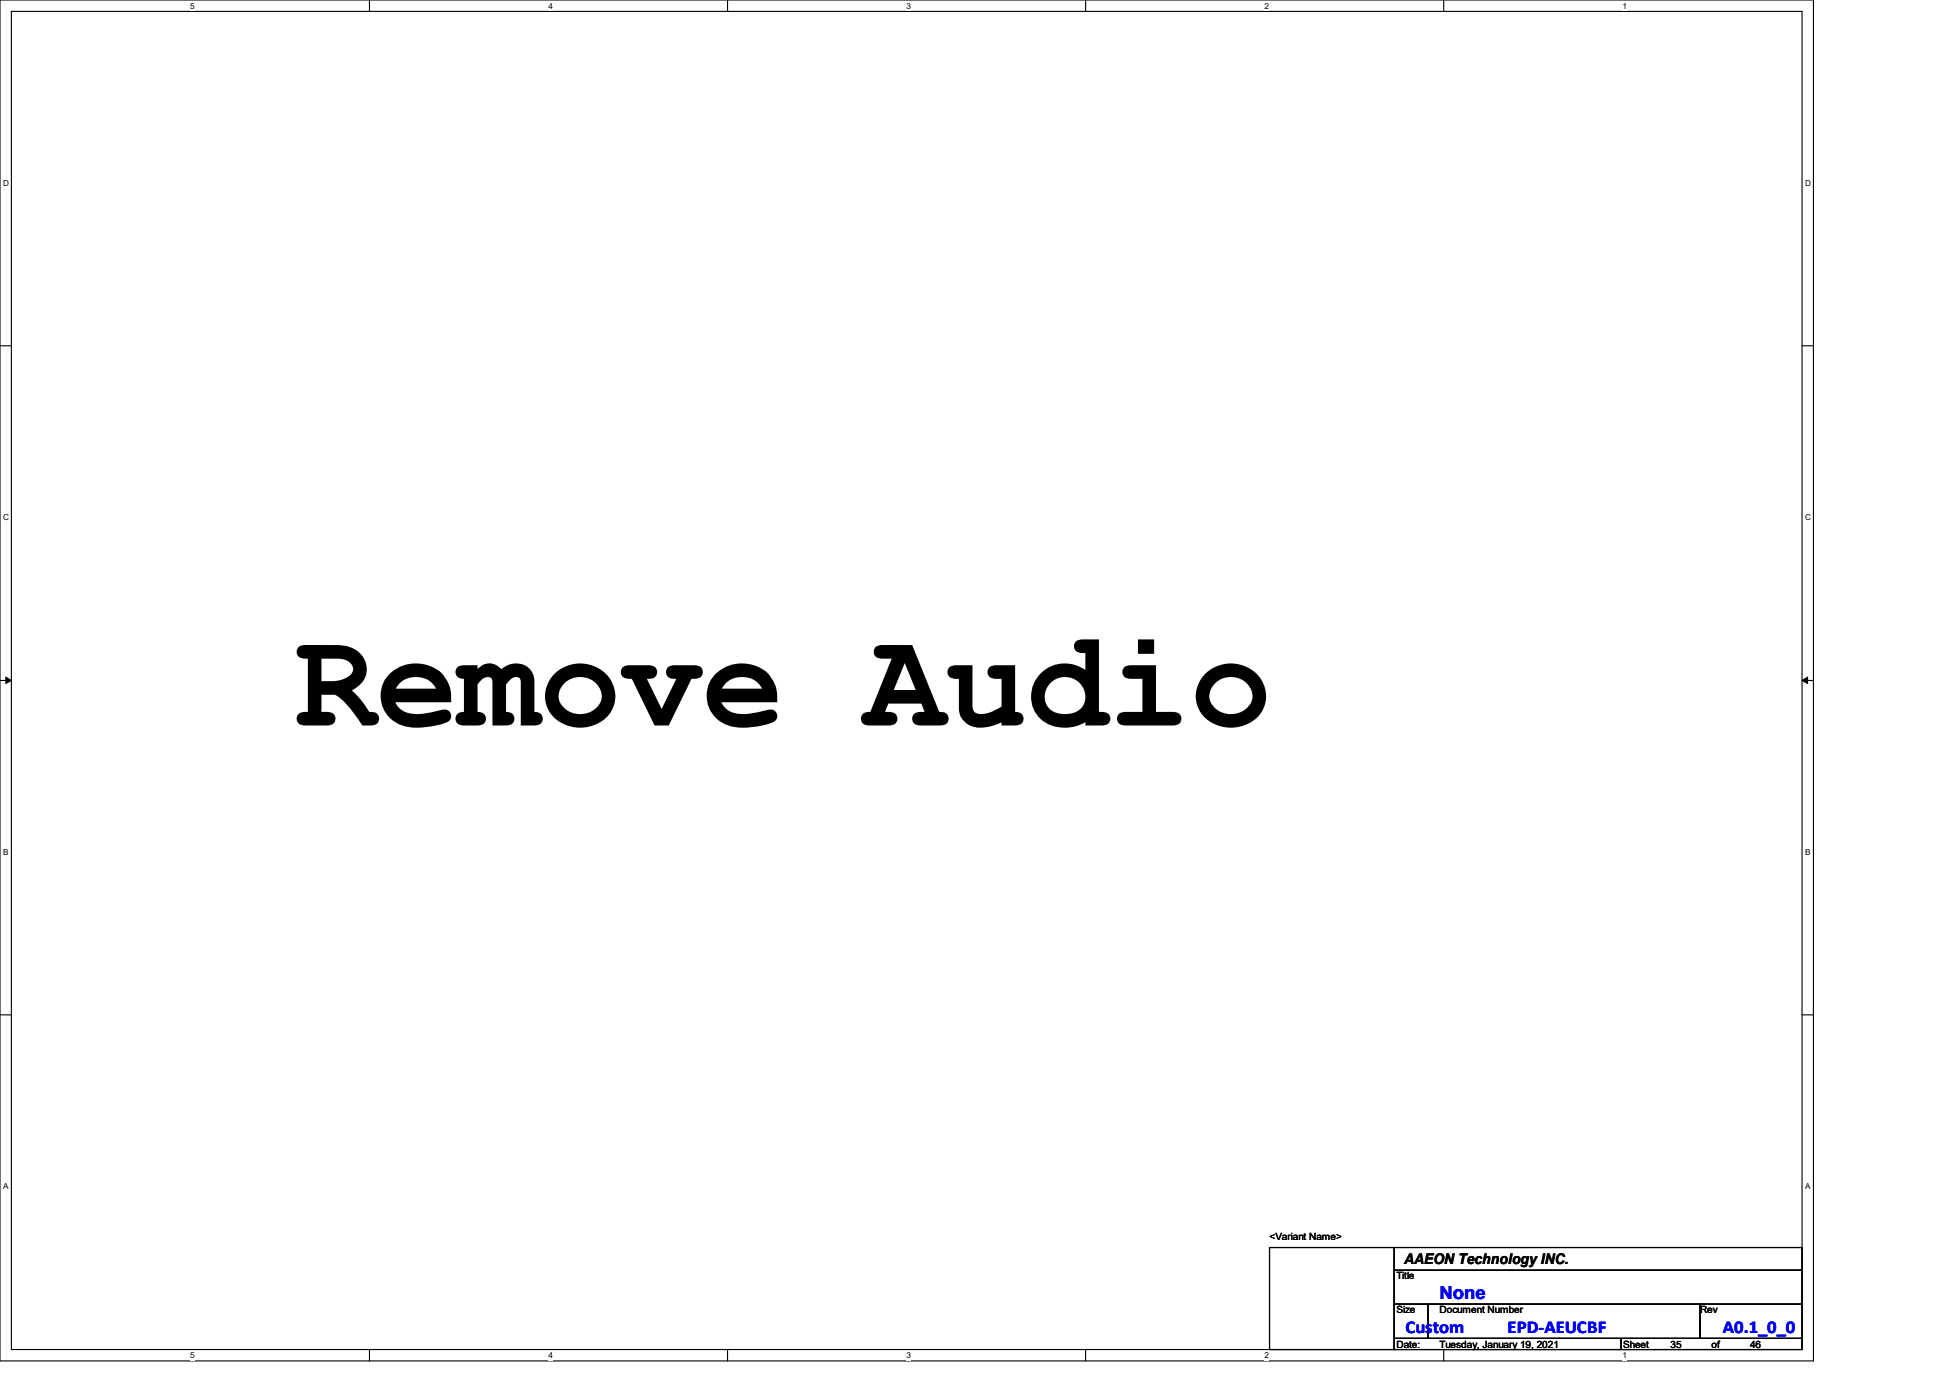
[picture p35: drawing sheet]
<svg xmlns="http://www.w3.org/2000/svg" width="297mm" height="210mm" viewBox="0 0 297 210" stroke-linecap="round" stroke-linejoin="round" font-family="sans-serif">
<defs><g id="words">
<text font-size="20.7" x="44.9" y="110.5">Remove Audio</text>
<g font-size="2.8" fill="#00f">
<text x="219.4" y="197.8">None</text>
<text x="214.2" y="203">Custom</text>
<text x="229.7" y="203">EPD-AEUCBF</text>
<text x="262.5" y="203">A0.1_0_0</text>
</g>
<text font-size="2.2" x="214" y="192.5">AAEON Technology INC.</text>
<g font-size="1.5">
<text x="193.5" y="188.8">&lt;Variant Name&gt;</text>
<text x="212.8" y="194.9">Title</text>
<text x="212.8" y="200">Size</text>
<text x="219.4" y="200">Document Number</text>
<text x="259.1" y="200">Rev</text>
<text x="212.8" y="205.2">Date:</text>
<text x="219.4" y="205.2">Tuesday, January 19, 2021</text>
<text x="247.3" y="205.2">Sheet</text>
<text x="254.6" y="205.2">35</text>
<text x="260.8" y="205.2">of</text>
<text x="266.7" y="205.2">46</text>
</g>
<g font-size="1.3">
<text x="29" y="1.4">5</text>
<text x="83.6" y="1.4">4</text>
<text x="138.1" y="1.4">3</text>
<text x="192.7" y="1.4">2</text>
<text x="247.3" y="1.4">1</text>
<text x=".5" y="28.3">D</text>
<text x="275.1" y="28.3">D</text>
<text x=".5" y="79.2">C</text>
<text x="275.1" y="79.2">C</text>
<text x=".5" y="130.2">B</text>
<text x="275.1" y="130.2">B</text>
<text x=".5" y="181.1">A</text>
<text x="275.1" y="181.1">A</text>
<text x="29" y="206.9">5</text>
<text x="83.6" y="206.9">4</text>
<text x="138.1" y="206.9">3</text>
<text x="192.7" y="206.9">2</text>
<text x="247.3" y="206.9">1</text>
</g>
</g></defs>
<path d="M0 0h276.4v207.3h-276.4zM1.7 1.7h272.9v203.8h-272.9z" fill="none" stroke="#000" stroke-width=".17"/>
<g fill="#fff">
<path d="M29 .2h.7v1.4h-.7z"/>
<path d="M29 205.7h.7v1.4h-.7z"/>
</g>
<path d="M56.3 0v1.7M56.3 205.5v1.8" fill="none" stroke="#000" stroke-width=".17"/>
<g fill="#fff">
<path d="M83.6 .2h.6v1.4h-.6z"/>
<path d="M83.6 205.7h.6v1.4h-.6z"/>
</g>
<path d="M110.9 0v1.7M110.9 205.5v1.8" fill="none" stroke="#000" stroke-width=".17"/>
<g fill="#fff">
<path d="M138.1 .2h.7v1.4h-.7z"/>
<path d="M138.1 205.7h.7v1.4h-.7z"/>
</g>
<path d="M165.4 0v1.7M165.4 205.5v1.8" fill="none" stroke="#000" stroke-width=".17"/>
<g fill="#fff">
<path d="M192.7 .2h.7v1.4h-.7z"/>
<path d="M192.7 205.7h.7v1.4h-.7z"/>
</g>
<path d="M220 0v1.7M220 205.5v1.8" fill="none" stroke="#000" stroke-width=".17"/>
<g fill="#fff">
<path d="M247.3 .2h.6v1.4h-.6z"/>
<path d="M247.3 205.7h.6v1.4h-.6z"/>
<path d="M.5 27.2h.9v1.4h-.9z"/>
<path d="M275.1 27.2h.9v1.4h-.9z"/>
<path d="M.5 78.1h.9v1.4h-.9z"/>
<path d="M275.1 78.1h.9v1.4h-.9z"/>
</g>
<path d="M0 52.7h1.7M274.6 52.7h1.8" fill="none" stroke="#000" stroke-width=".17"/>
<g fill="#fff">
<path d="M.5 129.1h.8v1.4h-.8z"/>
<path d="M275.1 129.1h.8v1.4h-.8z"/>
</g>
<path d="M0 103.6h1.7M274.6 103.6h1.8" fill="none" stroke="#000" stroke-width=".17"/>
<path d="M.9 103.1l.8 .5-.8 .5zM274.6 103.6l.9-.5v1z" fill="#000" stroke="#000" stroke-width=".15"/>
<g fill="#fff">
<path d="M.5 180h.8v1.4h-.8z"/>
<path d="M275.1 180h.8v1.4h-.8z"/>
</g>
<path d="M0 154.6h1.7M274.6 154.6h1.8M193.5 190h19v15.5h-19zM212.5 190h62.1v3.5h-62.1zM212.5 193.5h62.1v5.1h-62.1zM212.5 198.6h5.1v5.2h-5.1zM217.6 198.6h41.5v5.2h-41.5zM259.1 198.6h15.5v5.2h-15.5zM212.5 203.8h34.5v1.7h-34.5zM247 203.8h27.6v1.7h-27.6z" fill="none" stroke="#000" stroke-width=".17"/>
<use href="#words"/>
</svg>
